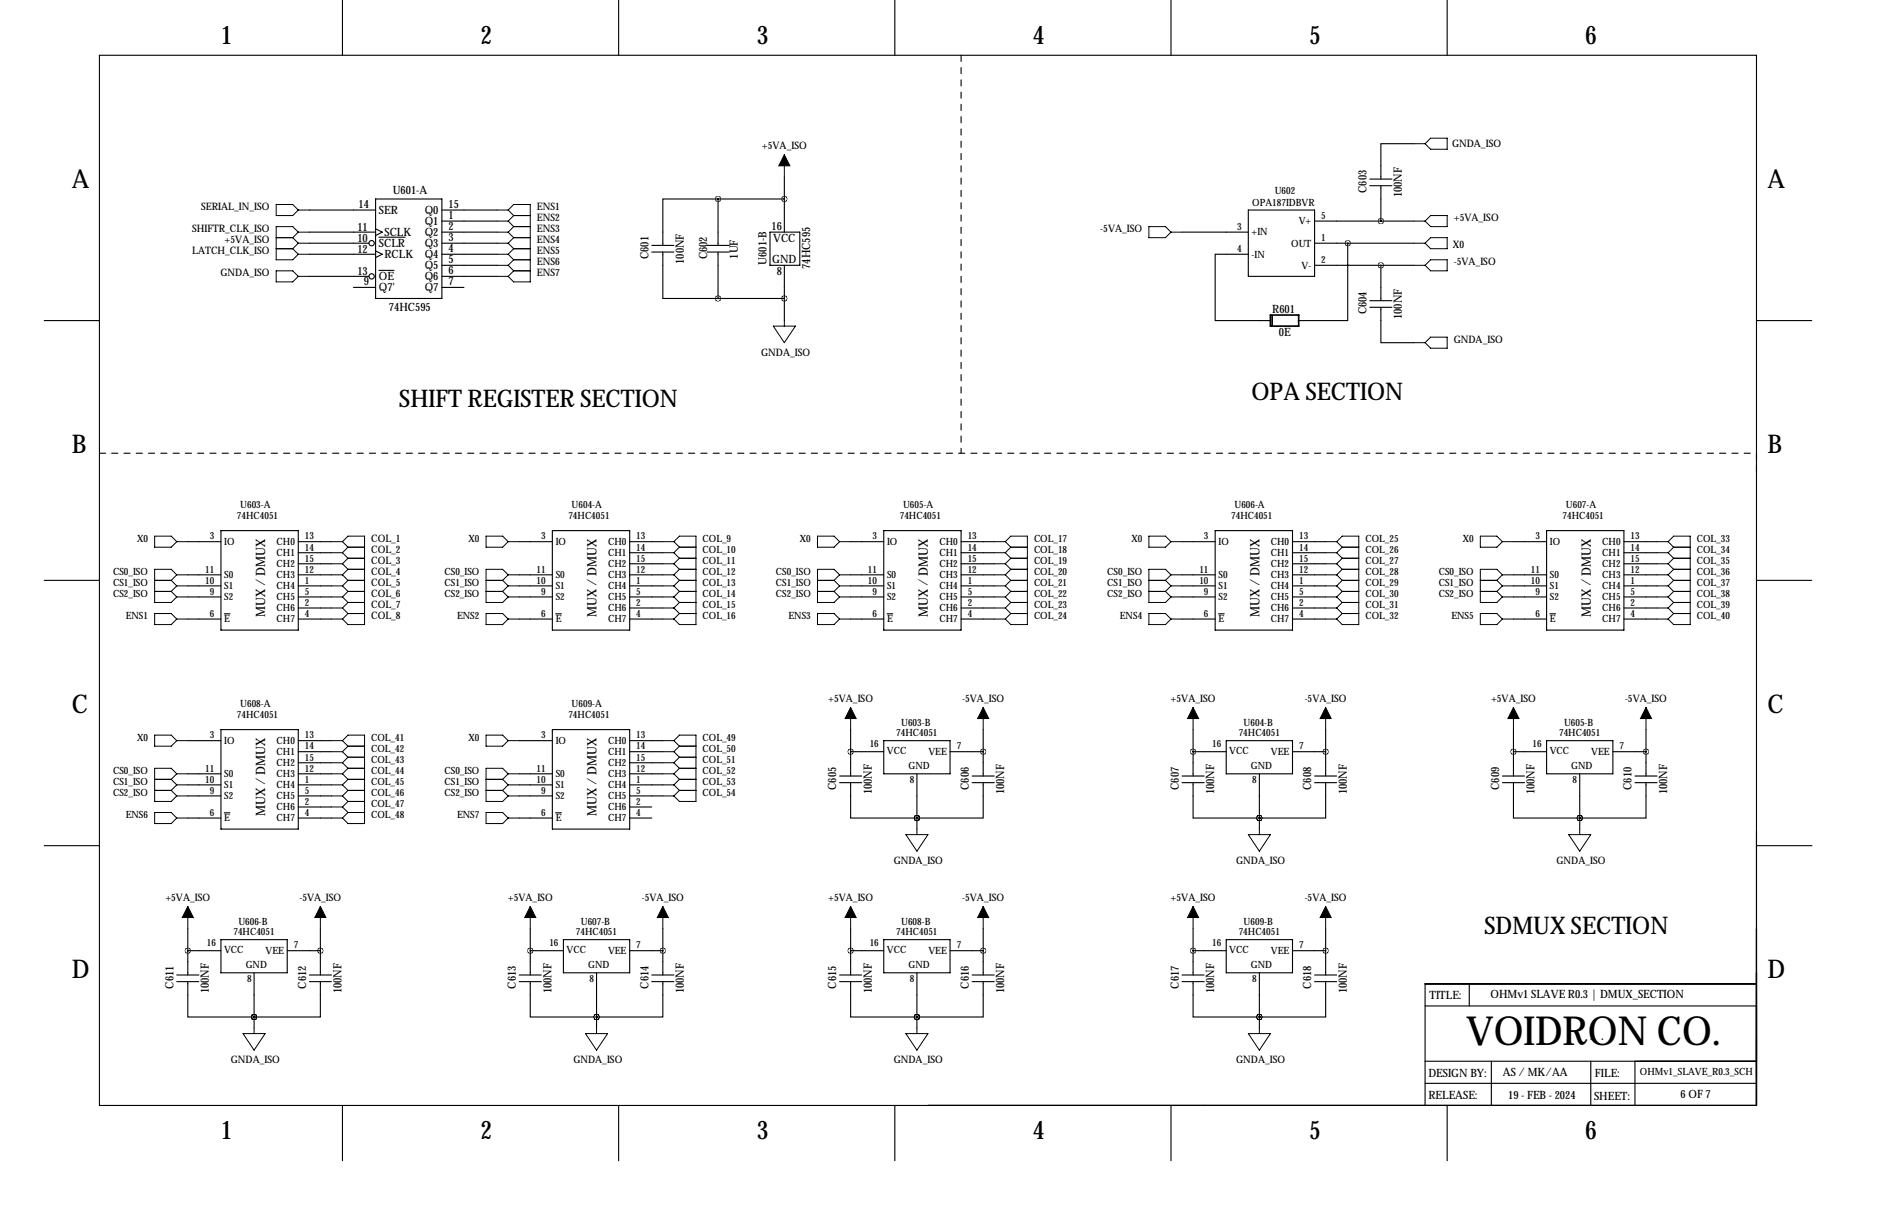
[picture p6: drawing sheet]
<svg xmlns="http://www.w3.org/2000/svg" width="432mm" height="279mm" viewBox="0 0 432 279" stroke-linecap="round" stroke-linejoin="round" font-family="sans-serif">
<defs><g id="words">
<text font-size="9.2" x="337.1" y="240.1">VOIDRON CO.</text>
<g font-size="5.9">
<text x="50.8" y="10.2">1</text>
<text x="110.5" y="10.2">2</text>
<text x="174" y="10.2">3</text>
<text x="237.5" y="10.2">4</text>
<text x="301" y="10.2">5</text>
<text x="364.5" y="10.2">6</text>
<text x="16.5" y="43.2">A</text>
<text x="406.4" y="43.2">A</text>
<text x="16.5" y="104.1">B</text>
<text x="406.4" y="104.1">B</text>
<text x="16.5" y="163.8">C</text>
<text x="406.4" y="163.8">C</text>
<text x="16.5" y="224.8">D</text>
<text x="406.4" y="224.8">D</text>
<text x="50.8" y="261.6">1</text>
<text x="110.5" y="261.6">2</text>
<text x="174" y="261.6">3</text>
<text x="237.5" y="261.6">4</text>
<text x="301" y="261.6">5</text>
<text x="364.5" y="261.6">6</text>
</g>
<g font-size="5.6">
<text x="91.8" y="93.6">SHIFT REGISTER SECTION</text>
<text x="287.7" y="92">OPA SECTION</text>
<text x="341.3" y="214.7">SDMUX SECTION</text>
</g>
<g font-size="3">
<text x="61" y="141.8" transform="rotate(-90 61 141.8)">MUX / DMUX</text>
<text x="137.2" y="141.8" transform="rotate(-90 137.2 141.8)">MUX / DMUX</text>
<text x="213.4" y="141.8" transform="rotate(-90 213.4 141.8)">MUX / DMUX</text>
<text x="289.6" y="141.8" transform="rotate(-90 289.6 141.8)">MUX / DMUX</text>
<text x="365.8" y="141.8" transform="rotate(-90 365.8 141.8)">MUX / DMUX</text>
<text x="61" y="187.6" transform="rotate(-90 61 187.6)">MUX / DMUX</text>
<text x="137.2" y="187.6" transform="rotate(-90 137.2 187.6)">MUX / DMUX</text>
</g>
<g font-size="2.6">
<text x="82.4" y="47.8">14</text>
<text x="90.3" y="44.6">U601-A</text>
<text x="103.1" y="47.8">15</text>
<text x="314.2" y="44.3" transform="rotate(-90 314.2 44.3)">C603</text>
<text x="322.4" y="45.4" transform="rotate(-90 322.4 45.4)">100NF</text>
<text x="82.2" y="53">11</text>
<text x="87.1" y="49.1">SER</text>
<text x="97.7" y="51.7">Q1</text>
<text x="97.7" y="49.1">Q0</text>
<text x="103.1" y="50.3">1</text>
<text x="103.1" y="52.8">2</text>
<text x="177.4" y="52.8">16</text>
<text x="82.2" y="58.1">12</text>
<text x="82.2" y="55.5">10</text>
<text x="87.1" y="56.8">SCLR</text>
<text x="88.4" y="59.3">RCLK</text>
<text x="88.4" y="54.2">SCLK</text>
<text x="97.7" y="54.2">Q2</text>
<text x="97.7" y="56.8">Q3</text>
<text x="97.7" y="59.3">Q4</text>
<text x="103.1" y="55.4">3</text>
<text x="103.1" y="57.9">4</text>
<text x="149.1" y="59.5" transform="rotate(-90 149.1 59.5)">C601</text>
<text x="162.6" y="59.6" transform="rotate(-90 162.6 59.6)">C602</text>
<text x="169.6" y="59.4" transform="rotate(-90 169.6 59.4)">1UF</text>
<text x="177.8" y="55.6">VCC</text>
<text x="82.2" y="63.1">13</text>
<text x="83.6" y="65.5">9</text>
<text x="87.1" y="64.4">OE</text>
<text x="97.7" y="61.8">Q5</text>
<text x="97.7" y="64.4">Q6</text>
<text x="103.1" y="60.5">5</text>
<text x="103.1" y="63">6</text>
<text x="103.1" y="65.5">7</text>
<text x="157.3" y="60.6" transform="rotate(-90 157.3 60.6)">100NF</text>
<text x="176.2" y="60.9" transform="rotate(-90 176.2 60.9)">U601-B</text>
<text x="177.5" y="60.5">GND</text>
<text x="178.6" y="63.2">8</text>
<text x="186.3" y="61.8" transform="rotate(-90 186.3 61.8)">74HC595</text>
<text x="87.1" y="66.9">Q7'</text>
<text x="89.4" y="71.3">74HC595</text>
<text x="97.7" y="66.9">Q7</text>
<text x="292.5" y="71.9">R601</text>
<text x="294" y="77.2">0E</text>
<text x="314.2" y="72.2" transform="rotate(-90 314.2 72.2)">C604</text>
<text x="322.4" y="73.3" transform="rotate(-90 322.4 73.3)">100NF</text>
<text x="192.3" y="181.5" transform="rotate(-90 192.3 181.5)">C605</text>
<text x="200.4" y="182.5" transform="rotate(-90 200.4 182.5)">100NF</text>
<text x="222.8" y="181.5" transform="rotate(-90 222.8 181.5)">C606</text>
<text x="230.9" y="182.5" transform="rotate(-90 230.9 182.5)">100NF</text>
<text x="271" y="181.5" transform="rotate(-90 271 181.5)">C607</text>
<text x="279.2" y="182.5" transform="rotate(-90 279.2 182.5)">100NF</text>
<text x="301.5" y="181.5" transform="rotate(-90 301.5 181.5)">C608</text>
<text x="309.7" y="182.5" transform="rotate(-90 309.7 182.5)">100NF</text>
<text x="344.7" y="181.5" transform="rotate(-90 344.7 181.5)">C609</text>
<text x="352.8" y="182.5" transform="rotate(-90 352.8 182.5)">100NF</text>
<text x="375.2" y="181.5" transform="rotate(-90 375.2 181.5)">C610</text>
<text x="383.3" y="182.5" transform="rotate(-90 383.3 182.5)">100NF</text>
<text x="39.9" y="227.2" transform="rotate(-90 39.9 227.2)">C611</text>
<text x="70.4" y="227.2" transform="rotate(-90 70.4 227.2)">C612</text>
<text x="118.6" y="227.2" transform="rotate(-90 118.6 227.2)">C613</text>
<text x="149.1" y="227.2" transform="rotate(-90 149.1 227.2)">C614</text>
<text x="192.3" y="227.2" transform="rotate(-90 192.3 227.2)">C615</text>
<text x="222.8" y="227.2" transform="rotate(-90 222.8 227.2)">C616</text>
<text x="271" y="227.2" transform="rotate(-90 271 227.2)">C617</text>
<text x="301.5" y="227.2" transform="rotate(-90 301.5 227.2)">C618</text>
<text x="48" y="228.3" transform="rotate(-90 48 228.3)">100NF</text>
<text x="78.5" y="228.3" transform="rotate(-90 78.5 228.3)">100NF</text>
<text x="126.8" y="228.3" transform="rotate(-90 126.8 228.3)">100NF</text>
<text x="157.3" y="228.3" transform="rotate(-90 157.3 228.3)">100NF</text>
<text x="200.4" y="228.3" transform="rotate(-90 200.4 228.3)">100NF</text>
<text x="230.9" y="228.3" transform="rotate(-90 230.9 228.3)">100NF</text>
<text x="279.2" y="228.3" transform="rotate(-90 279.2 228.3)">100NF</text>
<text x="309.7" y="228.3" transform="rotate(-90 309.7 228.3)">100NF</text>
<text x="328.7" y="229.6">TITLE:</text>
<text x="342.7" y="229.4">OHMv1 SLAVE R0.3 | DMUX_SECTION</text>
<text x="328.4" y="247.4">DESIGN BY:</text>
<text x="345.5" y="247.2">AS / MK/AA</text>
<text x="366.7" y="247.4">FILE:</text>
<text x="328.4" y="252.5">RELEASE:</text>
<text x="346.8" y="252.5">19 - FEB - 2024</text>
<text x="366.5" y="252.7">SHEET:</text>
<text x="386.4" y="252.3">6 OF 7</text>
</g>
<g font-size="2.4">
<text x="175.2" y="34.3">+5VA_ISO</text>
<text x="333.9" y="33.7">GNDA_ISO</text>
<text x="44.2" y="53.3">SHIFTR_CLK_ISO</text>
<text x="46.2" y="48.3">SERIAL_IN_ISO</text>
<text x="123.4" y="48.3">ENS1</text>
<text x="123.4" y="50.8">ENS2</text>
<text x="123.4" y="53.3">ENS3</text>
<text x="253" y="53.3">-5VA_ISO</text>
<text x="334.3" y="50.8">+5VA_ISO</text>
<text x="44.2" y="58.4">LATCH_CLK_ISO</text>
<text x="51.7" y="55.9">+5VA_ISO</text>
<text x="123.4" y="55.9">ENS4</text>
<text x="123.4" y="58.4">ENS5</text>
<text x="334.1" y="56.9">X0</text>
<text x="50.7" y="63.5">GNDA_ISO</text>
<text x="123.4" y="61">ENS6</text>
<text x="123.4" y="63.5">ENS7</text>
<text x="334.3" y="61">-5VA_ISO</text>
<text x="175" y="81.8">GNDA_ISO</text>
<text x="334.3" y="78.7">GNDA_ISO</text>
<text x="85.3" y="124.5">COL_1</text>
<text x="85.3" y="127">COL_2</text>
<text x="85.3" y="129.5">COL_3</text>
<text x="85.3" y="132.1">COL_4</text>
<text x="85.3" y="134.6">COL_5</text>
<text x="85.3" y="137.2">COL_6</text>
<text x="85.3" y="139.7">COL_7</text>
<text x="85.3" y="142.2">COL_8</text>
<text x="190.4" y="161.3">+5VA_ISO</text>
<text x="221.2" y="161.3">-5VA_ISO</text>
<text x="269.2" y="161.3">+5VA_ISO</text>
<text x="300" y="161.3">-5VA_ISO</text>
<text x="342.8" y="161.3">+5VA_ISO</text>
<text x="373.6" y="161.3">-5VA_ISO</text>
<text x="205.5" y="198.6">GNDA_ISO</text>
<text x="284.2" y="198.6">GNDA_ISO</text>
<text x="357.9" y="198.6">GNDA_ISO</text>
<text x="38" y="207">+5VA_ISO</text>
<text x="68.8" y="207">-5VA_ISO</text>
<text x="116.8" y="207">+5VA_ISO</text>
<text x="147.6" y="207">-5VA_ISO</text>
<text x="190.4" y="207">+5VA_ISO</text>
<text x="221.2" y="207">-5VA_ISO</text>
<text x="269.2" y="207">+5VA_ISO</text>
<text x="300" y="207">-5VA_ISO</text>
<text x="53.1" y="244.3">GNDA_ISO</text>
<text x="131.8" y="244.3">GNDA_ISO</text>
<text x="205.5" y="244.3">GNDA_ISO</text>
<text x="284.2" y="244.3">GNDA_ISO</text>
</g>
<g font-size="2.3">
<text x="287.9" y="47.3">OPA187IDBVR</text>
<text x="293.1" y="44.7">U602</text>
<text x="284.4" y="52.8">3</text>
<text x="298.6" y="51.6">V+</text>
<text x="303.8" y="50.3">5</text>
<text x="284.4" y="57.9">4</text>
<text x="287.8" y="54.1">+IN</text>
<text x="287.8" y="59.2">-IN</text>
<text x="296.9" y="56.6">OUT</text>
<text x="303.8" y="55.4">1</text>
<text x="299.3" y="61.7">V-</text>
<text x="303.8" y="60.5">2</text>
<text x="54.5" y="119.3">74HC4051</text>
<text x="55.2" y="116.7">U603-A</text>
<text x="130.7" y="119.3">74HC4051</text>
<text x="131.4" y="116.7">U604-A</text>
<text x="206.9" y="119.3">74HC4051</text>
<text x="207.6" y="116.7">U605-A</text>
<text x="283.1" y="119.3">74HC4051</text>
<text x="283.8" y="116.7">U606-A</text>
<text x="359.3" y="119.3">74HC4051</text>
<text x="360" y="116.7">U607-A</text>
<text x="31.5" y="124.5">X0</text>
<text x="48.2" y="124">3</text>
<text x="51.6" y="125.2">IO</text>
<text x="63.6" y="125.2">CH0</text>
<text x="70.1" y="124">13</text>
<text x="107.7" y="124.5">X0</text>
<text x="124.4" y="124">3</text>
<text x="127.8" y="125.2">IO</text>
<text x="139.8" y="125.2">CH0</text>
<text x="146.3" y="124">13</text>
<text x="161.5" y="124.5">COL_9</text>
<text x="183.9" y="124.5">X0</text>
<text x="200.6" y="124">3</text>
<text x="204" y="125.2">IO</text>
<text x="216" y="125.2">CH0</text>
<text x="222.5" y="124">13</text>
<text x="237.7" y="124.5">COL_17</text>
<text x="260.1" y="124.5">X0</text>
<text x="276.8" y="124">3</text>
<text x="280.2" y="125.2">IO</text>
<text x="292.2" y="125.2">CH0</text>
<text x="298.7" y="124">13</text>
<text x="313.9" y="124.5">COL_25</text>
<text x="336.3" y="124.5">X0</text>
<text x="353" y="124">3</text>
<text x="356.4" y="125.2">IO</text>
<text x="368.4" y="125.2">CH0</text>
<text x="374.9" y="124">13</text>
<text x="390.1" y="124.5">COL_33</text>
<text x="47.2" y="131.6">11</text>
<text x="63.6" y="127.8">CH1</text>
<text x="63.6" y="130.3">CH2</text>
<text x="70.1" y="131.6">12</text>
<text x="70.1" y="126.5">14</text>
<text x="70.1" y="129">15</text>
<text x="123.4" y="131.6">11</text>
<text x="139.8" y="127.8">CH1</text>
<text x="139.8" y="130.3">CH2</text>
<text x="146.3" y="131.6">12</text>
<text x="146.3" y="126.5">14</text>
<text x="146.3" y="129">15</text>
<text x="161.5" y="127">COL_10</text>
<text x="161.5" y="129.5">COL_11</text>
<text x="199.6" y="131.6">11</text>
<text x="216" y="127.8">CH1</text>
<text x="216" y="130.3">CH2</text>
<text x="222.5" y="131.6">12</text>
<text x="222.5" y="126.5">14</text>
<text x="222.5" y="129">15</text>
<text x="237.7" y="127">COL_18</text>
<text x="237.7" y="129.5">COL_19</text>
<text x="275.8" y="131.6">11</text>
<text x="292.2" y="127.8">CH1</text>
<text x="292.2" y="130.3">CH2</text>
<text x="298.7" y="131.6">12</text>
<text x="298.7" y="126.5">14</text>
<text x="298.7" y="129">15</text>
<text x="313.9" y="127">COL_26</text>
<text x="313.9" y="129.5">COL_27</text>
<text x="352" y="131.6">11</text>
<text x="368.4" y="127.8">CH1</text>
<text x="368.4" y="130.3">CH2</text>
<text x="374.9" y="131.6">12</text>
<text x="374.9" y="126.5">14</text>
<text x="374.9" y="129">15</text>
<text x="390.1" y="127">COL_34</text>
<text x="390.1" y="129.5">COL_35</text>
<text x="26" y="132.1">CS0_ISO</text>
<text x="26" y="134.6">CS1_ISO</text>
<text x="26" y="137.2">CS2_ISO</text>
<text x="47.2" y="134.1">10</text>
<text x="48.2" y="136.7">9</text>
<text x="51.6" y="137.9">S2</text>
<text x="51.6" y="135.4">S1</text>
<text x="51.6" y="132.8">S0</text>
<text x="63.6" y="135.4">CH4</text>
<text x="63.6" y="137.9">CH5</text>
<text x="63.6" y="132.8">CH3</text>
<text x="70.1" y="134.1">1</text>
<text x="70.1" y="136.7">5</text>
<text x="102.2" y="132.1">CS0_ISO</text>
<text x="102.2" y="134.6">CS1_ISO</text>
<text x="102.2" y="137.2">CS2_ISO</text>
<text x="123.4" y="134.1">10</text>
<text x="124.4" y="136.7">9</text>
<text x="127.8" y="137.9">S2</text>
<text x="127.8" y="135.4">S1</text>
<text x="127.8" y="132.8">S0</text>
<text x="139.8" y="135.4">CH4</text>
<text x="139.8" y="137.9">CH5</text>
<text x="139.8" y="132.8">CH3</text>
<text x="146.3" y="134.1">1</text>
<text x="146.3" y="136.7">5</text>
<text x="161.5" y="132.1">COL_12</text>
<text x="161.5" y="134.6">COL_13</text>
<text x="161.5" y="137.2">COL_14</text>
<text x="178.4" y="132.1">CS0_ISO</text>
<text x="178.4" y="134.6">CS1_ISO</text>
<text x="178.4" y="137.2">CS2_ISO</text>
<text x="199.6" y="134.1">10</text>
<text x="200.6" y="136.7">9</text>
<text x="204" y="137.9">S2</text>
<text x="204" y="135.4">S1</text>
<text x="204" y="132.8">S0</text>
<text x="216" y="135.4">CH4</text>
<text x="216" y="137.9">CH5</text>
<text x="216" y="132.8">CH3</text>
<text x="222.5" y="134.1">1</text>
<text x="222.5" y="136.7">5</text>
<text x="237.7" y="132.1">COL_20</text>
<text x="237.7" y="134.6">COL_21</text>
<text x="237.7" y="137.2">COL_22</text>
<text x="254.6" y="132.1">CS0_ISO</text>
<text x="254.6" y="134.6">CS1_ISO</text>
<text x="254.6" y="137.2">CS2_ISO</text>
<text x="275.8" y="134.1">10</text>
<text x="276.8" y="136.7">9</text>
<text x="280.2" y="137.9">S2</text>
<text x="280.2" y="135.4">S1</text>
<text x="280.2" y="132.8">S0</text>
<text x="292.2" y="135.4">CH4</text>
<text x="292.2" y="137.9">CH5</text>
<text x="292.2" y="132.8">CH3</text>
<text x="298.7" y="134.1">1</text>
<text x="298.7" y="136.7">5</text>
<text x="313.9" y="132.1">COL_28</text>
<text x="313.9" y="134.6">COL_29</text>
<text x="313.9" y="137.2">COL_30</text>
<text x="330.8" y="132.1">CS0_ISO</text>
<text x="330.8" y="134.6">CS1_ISO</text>
<text x="330.8" y="137.2">CS2_ISO</text>
<text x="352" y="134.1">10</text>
<text x="353" y="136.7">9</text>
<text x="356.4" y="137.9">S2</text>
<text x="356.4" y="135.4">S1</text>
<text x="356.4" y="132.8">S0</text>
<text x="368.4" y="135.4">CH4</text>
<text x="368.4" y="137.9">CH5</text>
<text x="368.4" y="132.8">CH3</text>
<text x="374.9" y="134.1">1</text>
<text x="374.9" y="136.7">5</text>
<text x="390.1" y="132.1">COL_36</text>
<text x="390.1" y="134.6">COL_37</text>
<text x="390.1" y="137.2">COL_38</text>
<text x="28.9" y="142.2">ENS1</text>
<text x="48.2" y="141.7">6</text>
<text x="51.6" y="143">E</text>
<text x="63.6" y="140.5">CH6</text>
<text x="63.6" y="143">CH7</text>
<text x="70.1" y="139.2">2</text>
<text x="70.1" y="141.7">4</text>
<text x="105.1" y="142.2">ENS2</text>
<text x="124.4" y="141.7">6</text>
<text x="127.8" y="143">E</text>
<text x="139.8" y="140.5">CH6</text>
<text x="139.8" y="143">CH7</text>
<text x="146.3" y="139.2">2</text>
<text x="146.3" y="141.7">4</text>
<text x="161.5" y="139.7">COL_15</text>
<text x="161.5" y="142.2">COL_16</text>
<text x="181.3" y="142.2">ENS3</text>
<text x="200.6" y="141.7">6</text>
<text x="204" y="143">E</text>
<text x="216" y="140.5">CH6</text>
<text x="216" y="143">CH7</text>
<text x="222.5" y="139.2">2</text>
<text x="222.5" y="141.7">4</text>
<text x="237.7" y="139.7">COL_23</text>
<text x="237.7" y="142.2">COL_24</text>
<text x="257.5" y="142.2">ENS4</text>
<text x="276.8" y="141.7">6</text>
<text x="280.2" y="143">E</text>
<text x="292.2" y="140.5">CH6</text>
<text x="292.2" y="143">CH7</text>
<text x="298.7" y="139.2">2</text>
<text x="298.7" y="141.7">4</text>
<text x="313.9" y="139.7">COL_31</text>
<text x="313.9" y="142.2">COL_32</text>
<text x="333.7" y="142.2">ENS5</text>
<text x="353" y="141.7">6</text>
<text x="356.4" y="143">E</text>
<text x="368.4" y="140.5">CH6</text>
<text x="368.4" y="143">CH7</text>
<text x="374.9" y="139.2">2</text>
<text x="374.9" y="141.7">4</text>
<text x="390.1" y="139.7">COL_39</text>
<text x="390.1" y="142.2">COL_40</text>
<text x="54.5" y="165">74HC4051</text>
<text x="55.2" y="162.5">U608-A</text>
<text x="130.7" y="165">74HC4051</text>
<text x="131.4" y="162.5">U609-A</text>
<text x="207.2" y="166.8">U603-B</text>
<text x="285.9" y="166.8">U604-B</text>
<text x="359.6" y="166.8">U605-B</text>
<text x="31.5" y="170.2">X0</text>
<text x="48.2" y="169.7">3</text>
<text x="51.6" y="170.9">IO</text>
<text x="63.6" y="170.9">CH0</text>
<text x="63.6" y="173.5">CH1</text>
<text x="70.1" y="169.7">13</text>
<text x="70.1" y="172.2">14</text>
<text x="85.3" y="170.2">COL_41</text>
<text x="85.3" y="172.7">COL_42</text>
<text x="107.7" y="170.2">X0</text>
<text x="124.4" y="169.7">3</text>
<text x="127.8" y="170.9">IO</text>
<text x="139.8" y="170.9">CH0</text>
<text x="139.8" y="173.5">CH1</text>
<text x="146.3" y="169.7">13</text>
<text x="146.3" y="172.2">14</text>
<text x="161.5" y="170.2">COL_49</text>
<text x="161.5" y="172.7">COL_50</text>
<text x="200" y="171.7">16</text>
<text x="203.9" y="173.3">VCC</text>
<text x="206.1" y="169.1">74HC4051</text>
<text x="213.5" y="173.5">VEE</text>
<text x="220" y="172.2">7</text>
<text x="278.7" y="171.7">16</text>
<text x="282.7" y="173.3">VCC</text>
<text x="284.8" y="169.1">74HC4051</text>
<text x="292.2" y="173.5">VEE</text>
<text x="298.7" y="172.2">7</text>
<text x="352.4" y="171.7">16</text>
<text x="356.3" y="173.3">VCC</text>
<text x="358.5" y="169.1">74HC4051</text>
<text x="365.9" y="173.5">VEE</text>
<text x="372.4" y="172.2">7</text>
<text x="26" y="177.8">CS0_ISO</text>
<text x="47.2" y="179.8">10</text>
<text x="47.2" y="177.3">11</text>
<text x="51.6" y="178.6">S0</text>
<text x="63.6" y="178.6">CH3</text>
<text x="63.6" y="176">CH2</text>
<text x="70.1" y="179.8">1</text>
<text x="70.1" y="177.3">12</text>
<text x="70.1" y="174.8">15</text>
<text x="85.3" y="175.3">COL_43</text>
<text x="85.3" y="177.8">COL_44</text>
<text x="102.2" y="177.8">CS0_ISO</text>
<text x="123.4" y="179.8">10</text>
<text x="123.4" y="177.3">11</text>
<text x="127.8" y="178.6">S0</text>
<text x="139.8" y="178.6">CH3</text>
<text x="139.8" y="176">CH2</text>
<text x="146.3" y="179.8">1</text>
<text x="146.3" y="177.3">12</text>
<text x="146.3" y="174.8">15</text>
<text x="161.5" y="175.3">COL_51</text>
<text x="161.5" y="177.8">COL_52</text>
<text x="208.9" y="176.7">GND</text>
<text x="209.2" y="180">8</text>
<text x="287.6" y="176.7">GND</text>
<text x="287.9" y="180">8</text>
<text x="361.3" y="176.7">GND</text>
<text x="361.6" y="180">8</text>
<text x="26" y="180.3">CS1_ISO</text>
<text x="26" y="182.9">CS2_ISO</text>
<text x="48.2" y="182.4">9</text>
<text x="51.6" y="183.6">S2</text>
<text x="51.6" y="181.1">S1</text>
<text x="63.6" y="181.1">CH4</text>
<text x="63.6" y="183.6">CH5</text>
<text x="70.1" y="184.9">2</text>
<text x="70.1" y="182.4">5</text>
<text x="85.3" y="180.3">COL_45</text>
<text x="85.3" y="182.9">COL_46</text>
<text x="85.3" y="185.4">COL_47</text>
<text x="102.2" y="180.3">CS1_ISO</text>
<text x="102.2" y="182.9">CS2_ISO</text>
<text x="124.4" y="182.4">9</text>
<text x="127.8" y="183.6">S2</text>
<text x="127.8" y="181.1">S1</text>
<text x="139.8" y="181.1">CH4</text>
<text x="139.8" y="183.6">CH5</text>
<text x="146.3" y="184.9">2</text>
<text x="146.3" y="182.4">5</text>
<text x="161.5" y="180.3">COL_53</text>
<text x="161.5" y="182.9">COL_54</text>
<text x="28.9" y="188">ENS6</text>
<text x="48.2" y="187.5">6</text>
<text x="51.6" y="188.7">E</text>
<text x="63.6" y="186.2">CH6</text>
<text x="63.6" y="188.7">CH7</text>
<text x="70.1" y="187.5">4</text>
<text x="85.3" y="188">COL_48</text>
<text x="105.1" y="188">ENS7</text>
<text x="124.4" y="187.5">6</text>
<text x="127.8" y="188.7">E</text>
<text x="139.8" y="186.2">CH6</text>
<text x="139.8" y="188.7">CH7</text>
<text x="146.3" y="187.5">4</text>
<text x="53.7" y="214.8">74HC4051</text>
<text x="54.8" y="212.5">U606-B</text>
<text x="132.4" y="214.8">74HC4051</text>
<text x="133.5" y="212.5">U607-B</text>
<text x="206.1" y="214.8">74HC4051</text>
<text x="207.2" y="212.5">U608-B</text>
<text x="284.8" y="214.8">74HC4051</text>
<text x="285.9" y="212.5">U609-B</text>
<text x="47.6" y="217.4">16</text>
<text x="51.5" y="219">VCC</text>
<text x="61.1" y="219.2">VEE</text>
<text x="67.6" y="217.9">7</text>
<text x="126.3" y="217.4">16</text>
<text x="130.3" y="219">VCC</text>
<text x="139.8" y="219.2">VEE</text>
<text x="146.3" y="217.9">7</text>
<text x="200" y="217.4">16</text>
<text x="203.9" y="219">VCC</text>
<text x="213.5" y="219.2">VEE</text>
<text x="220" y="217.9">7</text>
<text x="278.7" y="217.4">16</text>
<text x="282.7" y="219">VCC</text>
<text x="292.2" y="219.2">VEE</text>
<text x="298.7" y="217.9">7</text>
<text x="56.5" y="222.4">GND</text>
<text x="56.8" y="225.7">8</text>
<text x="135.2" y="222.4">GND</text>
<text x="135.5" y="225.7">8</text>
<text x="208.9" y="222.4">GND</text>
<text x="209.2" y="225.7">8</text>
<text x="287.6" y="222.4">GND</text>
<text x="287.9" y="225.7">8</text>
<text x="377.1" y="247.1">OHMv1_SLAVE_R0.3_SCH</text>
</g>
</g></defs>
<g fill="none" stroke="#000" stroke-width=".25">
<path d="M22.9 12.7h381v241.3h-381zM78.7 0v12.7M142.2 0v12.7M205.7 0v12.7M269.2 0v12.7M332.7 0v12.7M325.1 33h-7.6v8.1M71.1 48.3h15.3M71.1 53.3h15.3M71.1 58.4h15.3M71.1 55.9h13.7M86.4 45.7h15.2v22.9h-15.2z"/>
<path d="M86.4 57.7l1.5 .7-1.5 .8M86.4 52.6l1.5 .7-1.5 .8M87.1 54.5h6.1M101.6 48.3h12.7M101.6 53.3h12.7M101.6 58.4h12.7M101.6 50.8h12.7M101.6 55.9h12.7M149.9 56.4h5M149.9 57.9h5M152.4 57.9v10.7h12.7M162.6 56.4h5"/>
<path d="M162.6 57.9h5M165.1 45.7h-12.7v10.7M165.1 45.7h15.2M165.1 45.7v10.7M165.1 57.9v10.7M177 53.3h6.9v7.7h-6.9zM180.3 40.6v12.7M271.8 53.3h15.2M287 58.4h-7.6v15.3h12.7M287 48.3h15.3v15.2h-15.3zM302.3 50.8h22.8M302.3 55.9h22.8"/>
<path d="M309.9 55.9v17.8h-11.4M315 41.1h5M315 42.7h5M317.5 42.7v8.1M10.2 73.7h12.7M71.1 63.5h13.7M81.3 66h5.1M87.1 62.1h3.5M101.6 63.5h12.7M101.6 61h12.7M101.6 66h5.1M165.1 68.6h15.2"/>
<path d="M180.3 61v12.7M302.3 61h22.8M315 69.1h5M315 70.6h5M317.5 70.6v8.1h7.6M317.5 61v8.1M403.9 73.7h12.7M10.2 133.3h12.7M43.2 134.6h7.6M43.2 124.5h7.6M43.2 137.2h7.6M43.2 132.1h7.6"/>
<path d="M50.8 121.9h17.8v22.9h-17.8zM68.6 134.6h7.6M68.6 139.7h7.6M68.6 124.5h7.6M68.6 137.2h7.6M68.6 132.1h7.6M68.6 127h7.6M68.6 129.5h7.6M119.4 134.6h7.6M119.4 124.5h7.6M119.4 137.2h7.6M119.4 132.1h7.6"/>
<path d="M127 121.9h17.8v22.9h-17.8zM144.8 134.6h7.6M144.8 139.7h7.6M144.8 124.5h7.6M144.8 137.2h7.6M144.8 132.1h7.6M144.8 127h7.6M144.8 129.5h7.6M195.6 134.6h7.6M195.6 124.5h7.6M195.6 137.2h7.6M195.6 132.1h7.6"/>
<path d="M203.2 121.9h17.8v22.9h-17.8zM221 134.6h7.6M221 139.7h7.6M221 124.5h7.6M221 137.2h7.6M221 132.1h7.6M221 127h7.6M221 129.5h7.6M271.8 134.6h7.6M271.8 124.5h7.6M271.8 137.2h7.6M271.8 132.1h7.6"/>
<path d="M279.4 121.9h17.8v22.9h-17.8zM297.2 134.6h7.6M297.2 139.7h7.6M297.2 124.5h7.6M297.2 137.2h7.6M297.2 132.1h7.6M297.2 127h7.6M297.2 129.5h7.6M348 134.6h7.6M348 124.5h7.6M348 137.2h7.6M348 132.1h7.6"/>
<path d="M355.6 121.9h17.8v22.9h-17.8zM373.4 134.6h7.6M373.4 139.7h7.6M373.4 124.5h7.6M373.4 137.2h7.6M373.4 132.1h7.6M373.4 127h7.6M373.4 129.5h7.6M403.9 133.3h12.7M43.2 142.2h7.6M51.6 141h1.3M68.6 142.2h7.6"/>
<path d="M119.4 142.2h7.6M127.8 141h1.3M144.8 142.2h7.6M195.6 142.2h7.6M204 141h1.3M221 142.2h7.6M271.8 142.2h7.6M280.2 141h1.3M297.2 142.2h7.6M348 142.2h7.6M356.4 141h1.3M373.4 142.2h7.6"/>
<path d="M43.2 177.8h7.6M43.2 170.2h7.6M50.8 167.6h17.8v22.9h-17.8zM68.6 177.8h7.6M68.6 170.2h7.6M68.6 172.7h7.6M68.6 175.3h7.6M119.4 177.8h7.6M119.4 170.2h7.6M127 167.6h17.8v22.9h-17.8zM144.8 177.8h7.6M144.8 170.2h7.6"/>
<path d="M144.8 172.7h7.6M144.8 175.3h7.6M193 178.3h5.1M193 179.8h5.1M195.6 179.8v8.2h15.2M195.6 172.7h7.6M195.6 167.6v10.7M203.2 170.2h15.2v7.6h-15.2zM210.8 177.8v12.7M218.4 172.7h7.7M223.5 178.3h5.1M223.5 179.8h5.1"/>
<path d="M226.1 179.8v8.2h-15.3M226.1 167.6v10.7M271.8 178.3h5.1M271.8 179.8h5.1M274.3 179.8v8.2h15.3M274.3 172.7h7.6M274.3 167.6v10.7M281.9 170.2h15.3v7.6h-15.3zM289.6 177.8v12.7M297.2 172.7h7.6M302.3 178.3h5M302.3 179.8h5"/>
<path d="M304.8 179.8v8.2h-15.2M304.8 167.6v10.7M345.4 178.3h5.1M345.4 179.8h5.1M348 179.8v8.2h15.2M348 172.7h7.6M348 167.6v10.7M355.6 170.2h15.2v7.6h-15.2zM363.2 177.8v12.7M370.8 172.7h7.7M375.9 178.3h5.1M375.9 179.8h5.1"/>
<path d="M378.5 179.8v8.2h-15.3M378.5 167.6v10.7M10.2 194.3h12.7M43.2 180.3h7.6M43.2 188h7.6M43.2 182.9h7.6M51.6 186.8h1.3M68.6 180.3h7.6M68.6 185.4h7.6M68.6 188h7.6M68.6 182.9h7.6M119.4 180.3h7.6"/>
<path d="M119.4 188h7.6M119.4 182.9h7.6M127.8 186.8h1.3M144.8 180.3h7.6M144.8 185.4h5.1M144.8 188h5.1M144.8 182.9h7.6M210.8 188h.1M289.6 188h.1M363.2 188h.1M403.9 194.3h12.7M43.2 218.4h7.6"/>
<path d="M43.2 213.4v10.6M50.8 215.9h15.2v7.6h-15.2zM66 218.4h7.7M73.7 213.4v10.6M121.9 218.4h7.6M121.9 213.4v10.6M129.5 215.9h15.3v7.6h-15.3zM144.8 218.4h7.6M152.4 213.4v10.6M195.6 213.4v10.6M195.6 218.4h7.6M203.2 215.9h15.2v7.6h-15.2z"/>
<path d="M218.4 218.4h7.7M226.1 213.4v10.6M274.3 213.4v10.6M274.3 218.4h7.6M281.9 215.9h15.3v7.6h-15.3zM297.2 218.4h7.6M304.8 213.4v10.6M40.6 224h5.1M40.6 225.6h5.1M43.2 225.6v8.1h15.2M58.4 233.7h.1M58.4 223.5v12.7"/>
<path d="M71.1 224h5.1M71.1 225.6h5.1M73.7 225.6v8.1h-15.3M119.4 224h5.1M119.4 225.6h5.1M121.9 225.6v8.1h15.3M137.2 233.7h.1M137.2 223.5v12.7M149.9 224h5M149.9 225.6h5M152.4 225.6v8.1h-15.2M193 224h5.1"/>
<path d="M193 225.6h5.1M195.6 225.6v8.1h15.2M210.8 233.7h.1M210.8 223.5v12.7M223.5 224h5.1M223.5 225.6h5.1M226.1 225.6v8.1h-15.3M271.8 224h5.1M271.8 225.6h5.1M274.3 225.6v8.1h15.3M289.6 233.7h.1M289.6 223.5v12.7"/>
<path d="M302.3 224h5M302.3 225.6h5M304.8 225.6v8.1h-15.2M327.7 231.1h76.2M337.8 226.1v5M365.8 238.8h.1M368.3 238.8h.1M403.9 226.1h-76.2v27.9M78.7 254v12.7M142.2 254v12.7M205.7 254v12.7M269.2 254v12.7"/>
<path d="M327.7 243.8h76.2M327.7 248.9h76.2M332.7 254v12.7M342.9 243.8v10.2M365.8 243.8v10.2M375.9 243.8v10.2"/>
<circle cx="85.4" cy="55.9" r=".61"/>
<circle cx="85.4" cy="63.5" r=".61"/>
</g>
<path d="M221 12.7v91.4M22.9 104.1h381M403.9 104.1v5.1" fill="none" stroke="#000" stroke-width=".25" stroke-dasharray="1.4 1.4"/>
<path d="M292.1 72.4h6.5v2.5h-6.5zM292.5 72.5v2.4" fill="none" stroke="#000" stroke-width=".38"/>
<g fill="none" stroke="#000" stroke-width=".23">
<path d="M180.3 35.6v5M325.1 33h2.6M327.7 33l1.2-1.2h3.8v2.5h-3.8zM63.5 54.6h3.8M63.5 47h3.8l1.3 1.3-1.3 1.2h-3.8zM63.5 57.2h3.8M67.3 57.2l1.3 1.2M67.3 54.6l1.3 1.3M68.6 53.3h2.5M68.6 53.3l-1.3-1.2h-3.8v7.6h3.8l1.3-1.3M68.6 55.9h2.5M68.6 48.3h2.5"/>
<path d="M68.6 58.4h2.5M68.6 53.3l-1.3 1.3M68.6 55.9l-1.3 1.3M114.3 53.3h2.5M114.3 50.8h2.5M114.3 55.9h2.5M114.3 48.3h2.5M114.3 58.4h2.5M116.8 48.3l1.3-1.3h3.8v17.8h-3.8l-1.3-1.3M116.8 48.3l1.3 1.2M116.8 50.8l1.3 1.3M116.8 53.3l1.3 1.3"/>
<path d="M116.8 55.9l1.3 1.3M116.8 58.4l1.3 1.3M118.1 54.6h3.8M118.1 52.1h3.8M118.1 49.5h3.8M118.1 59.7h3.8M118.1 57.2h3.8M118.1 57.2l-1.3 1.2M118.1 59.7l-1.3 1.3M118.1 49.5l-1.3 1.3M118.1 52.1l-1.3 1.2M118.1 54.6l-1.3 1.3"/>
<path d="M264.2 52.1h3.8l1.2 1.2-1.2 1.3h-3.8zM269.2 53.3h2.6M325.1 50.8h2.6M325.1 55.9h2.6M327.7 55.9l1.2-1.3h3.8v2.6h-3.8zM327.7 50.8l1.2-1.3h3.8v2.6h-3.8zM63.5 62.2h3.8l1.3 1.3-1.3 1.3h-3.8zM68.6 63.5h2.5M114.3 61h2.5M114.3 63.5h2.5M116.8 61l1.3 1.2M118.1 62.2h3.8"/>
<path d="M118.1 62.2l-1.3 1.3M177.8 74.9h5.1l-2.6 3.8zM180.3 73.7v1.2M325.1 61h2.6M325.1 78.7h2.6M327.7 61l1.2-1.3h3.8v2.5h-3.8zM327.7 78.7l1.2-1.2h3.8v2.5h-3.8zM35.6 123.2h3.8l1.2 1.3-1.2 1.2h-3.8zM35.6 133.3h3.8M35.6 135.9h3.8M39.4 133.3l1.2 1.3M39.4 135.9l1.2 1.3"/>
<path d="M40.6 124.5h2.6M40.6 132.1l-1.2-1.3h-3.8v7.6h3.8l1.2-1.2M40.6 132.1h2.6M40.6 134.6h2.6M40.6 137.2h2.6M40.6 132.1l-1.2 1.2M40.6 134.6l-1.2 1.3M76.2 124.5h2.5M76.2 127h2.5M76.2 129.5h2.5M76.2 132.1h2.5M76.2 134.6h2.5"/>
<path d="M76.2 137.2h2.5M76.2 139.7h2.5M78.7 124.5l1.3-1.3h3.8v20.3h-3.8l-1.3-1.3M78.7 124.5l1.3 1.2M78.7 127l1.3 1.3M78.7 129.5l1.3 1.3M78.7 132.1l1.3 1.2M78.7 134.6l1.3 1.3M78.7 137.2l1.3 1.2M78.7 139.7l1.3 1.3M80 125.7h3.8M80 128.3h3.8"/>
<path d="M80 125.7l-1.3 1.3M80 130.8h3.8M80 128.3l-1.3 1.2M80 133.3h3.8M80 130.8l-1.3 1.3M80 135.9h3.8M80 133.3l-1.3 1.3M80 138.4h3.8M80 135.9l-1.3 1.3M80 138.4l-1.3 1.3M111.8 123.2h3.8l1.2 1.3-1.2 1.2h-3.8zM111.8 133.3h3.8"/>
<path d="M111.8 135.9h3.8M115.6 133.3l1.2 1.3M115.6 135.9l1.2 1.3M116.8 124.5h2.6M116.8 132.1l-1.2-1.3h-3.8v7.6h3.8l1.2-1.2M116.8 132.1h2.6M116.8 134.6h2.6M116.8 137.2h2.6M116.8 132.1l-1.2 1.2M116.8 134.6l-1.2 1.3M152.4 124.5h2.5M152.4 127h2.5"/>
<path d="M152.4 129.5h2.5M152.4 132.1h2.5M152.4 134.6h2.5M152.4 137.2h2.5M152.4 139.7h2.5M154.9 124.5l1.3-1.3h3.8v20.3h-3.8l-1.3-1.3M154.9 124.5l1.3 1.2M154.9 127l1.3 1.3M154.9 129.5l1.3 1.3M154.9 132.1l1.3 1.2M154.9 134.6l1.3 1.3M154.9 137.2l1.3 1.2"/>
<path d="M154.9 139.7l1.3 1.3M156.2 125.7h3.8M156.2 128.3h3.8M156.2 130.8h3.8M156.2 133.3h3.8M156.2 135.9h3.8M156.2 138.4h3.8M156.2 125.7l-1.3 1.3M156.2 128.3l-1.3 1.2M156.2 130.8l-1.3 1.3M156.2 133.3l-1.3 1.3M156.2 135.9l-1.3 1.3"/>
<path d="M156.2 138.4l-1.3 1.3M188 123.2h3.8l1.2 1.3-1.2 1.2h-3.8zM188 133.3h3.8M188 135.9h3.8M191.8 133.3l1.2 1.3M191.8 135.9l1.2 1.3M193 124.5h2.6M193 132.1l-1.2-1.3h-3.8v7.6h3.8l1.2-1.2M193 132.1h2.6M193 134.6h2.6M193 137.2h2.6M193 132.1l-1.2 1.2"/>
<path d="M193 134.6l-1.2 1.3M228.6 124.5h2.5M228.6 127h2.5M228.6 129.5h2.5M228.6 132.1h2.5M228.6 134.6h2.5M228.6 137.2h2.5M228.6 139.7h2.5M231.1 124.5l1.3-1.3h3.8v20.3h-3.8l-1.3-1.3M231.1 124.5l1.3 1.2M231.1 127l1.3 1.3M231.1 129.5l1.3 1.3"/>
<path d="M231.1 132.1l1.3 1.2M231.1 134.6l1.3 1.3M231.1 137.2l1.3 1.2M231.1 139.7l1.3 1.3M232.4 125.7h3.8M232.4 128.3h3.8M232.4 130.8h3.8M232.4 133.3h3.8M232.4 135.9h3.8M232.4 138.4h3.8M232.4 125.7l-1.3 1.3M232.4 128.3l-1.3 1.2"/>
<path d="M232.4 130.8l-1.3 1.3M232.4 133.3l-1.3 1.3M232.4 135.9l-1.3 1.3M232.4 138.4l-1.3 1.3M264.2 123.2h3.8l1.2 1.3-1.2 1.2h-3.8zM264.2 133.3h3.8M264.2 135.9h3.8M268 133.3l1.2 1.3M268 135.9l1.2 1.3M269.2 132.1l-1.2-1.3h-3.8v7.6h3.8l1.2-1.2M269.2 124.5h2.6M269.2 132.1h2.6"/>
<path d="M269.2 134.6h2.6M269.2 137.2h2.6M269.2 132.1l-1.2 1.2M269.2 134.6l-1.2 1.3M304.8 124.5h2.5M304.8 127h2.5M304.8 129.5h2.5M304.8 132.1h2.5M304.8 134.6h2.5M304.8 137.2h2.5M304.8 139.7h2.5M307.3 124.5l1.3-1.3h3.8v20.3h-3.8l-1.3-1.3"/>
<path d="M307.3 124.5l1.3 1.2M307.3 127l1.3 1.3M307.3 129.5l1.3 1.3M307.3 132.1l1.3 1.2M307.3 134.6l1.3 1.3M307.3 137.2l1.3 1.2M307.3 139.7l1.3 1.3M308.6 125.7h3.8M308.6 128.3h3.8M308.6 130.8h3.8M308.6 133.3h3.8M308.6 135.9h3.8"/>
<path d="M308.6 138.4h3.8M308.6 125.7l-1.3 1.3M308.6 128.3l-1.3 1.2M308.6 130.8l-1.3 1.3M308.6 133.3l-1.3 1.3M308.6 135.9l-1.3 1.3M308.6 138.4l-1.3 1.3M340.4 123.2h3.8l1.2 1.3-1.2 1.2h-3.8zM340.4 133.3h3.8M340.4 135.9h3.8M344.2 133.3l1.2 1.3M344.2 135.9l1.2 1.3"/>
<path d="M345.4 124.5h2.6M345.4 132.1l-1.2-1.3h-3.8v7.6h3.8l1.2-1.2M345.4 132.1h2.6M345.4 134.6h2.6M345.4 137.2h2.6M345.4 132.1l-1.2 1.2M345.4 134.6l-1.2 1.3M381 124.5h2.5M381 127h2.5M381 129.5h2.5M381 132.1h2.5M381 134.6h2.5"/>
<path d="M381 137.2h2.5M381 139.7h2.5M383.5 124.5l1.3-1.3h3.8v20.3h-3.8l-1.3-1.3M383.5 124.5l1.3 1.2M383.5 127l1.3 1.3M383.5 129.5l1.3 1.3M383.5 132.1l1.3 1.2M383.5 134.6l1.3 1.3M383.5 137.2l1.3 1.2M383.5 139.7l1.3 1.3M384.8 125.7h3.8M384.8 128.3h3.8"/>
<path d="M384.8 130.8h3.8M384.8 133.3h3.8M384.8 135.9h3.8M384.8 138.4h3.8M384.8 125.7l-1.3 1.3M384.8 128.3l-1.3 1.2M384.8 130.8l-1.3 1.3M384.8 133.3l-1.3 1.3M384.8 135.9l-1.3 1.3M384.8 138.4l-1.3 1.3M35.6 141h3.8l1.2 1.2-1.2 1.3h-3.8zM40.6 142.2h2.6"/>
<path d="M76.2 142.2h2.5M80 141h3.8M80 141l-1.3 1.2M111.8 141h3.8l1.2 1.2-1.2 1.3h-3.8zM116.8 142.2h2.6M152.4 142.2h2.5M156.2 141h3.8M156.2 141l-1.3 1.2M188 141h3.8l1.2 1.2-1.2 1.3h-3.8zM193 142.2h2.6M228.6 142.2h2.5M232.4 141h3.8"/>
<path d="M232.4 141l-1.3 1.2M264.2 141h3.8l1.2 1.2-1.2 1.3h-3.8zM269.2 142.2h2.6M304.8 142.2h2.5M308.6 141h3.8M308.6 141l-1.3 1.2M340.4 141h3.8l1.2 1.2-1.2 1.3h-3.8zM345.4 142.2h2.6M381 142.2h2.5M384.8 141h3.8M384.8 141l-1.3 1.2M35.6 168.9h3.8l1.2 1.3-1.2 1.2h-3.8z"/>
<path d="M35.6 179.1h3.8M39.4 179.1l1.2 1.2M40.6 177.8l-1.2-1.3h-3.8v7.6h3.8l1.2-1.2M40.6 177.8l-1.2 1.3M40.6 170.2h2.6M40.6 177.8h2.6M76.2 170.2h2.5M76.2 172.7h2.5M76.2 175.3h2.5M76.2 177.8h2.5M78.7 170.2l1.3-1.3h3.8v20.3h-3.8l-1.3-1.2M78.7 170.2l1.3 1.2"/>
<path d="M78.7 172.7l1.3 1.3M78.7 175.3l1.3 1.2M78.7 177.8l1.3 1.3M80 171.4l-1.3 1.3M80 179.1l-1.3 1.2M80 171.4h3.8M80 174h3.8M80 176.5h3.8M80 174l-1.3 1.3M80 179.1h3.8M80 176.5l-1.3 1.3M111.8 168.9h3.8l1.2 1.3-1.2 1.2h-3.8z"/>
<path d="M111.8 179.1h3.8M115.6 179.1l1.2 1.2M116.8 177.8l-1.2-1.3h-3.8v7.6h3.8l1.2-1.2M116.8 170.2h2.6M116.8 177.8h2.6M116.8 177.8l-1.2 1.3M152.4 170.2h2.5M152.4 172.7h2.5M152.4 175.3h2.5M152.4 177.8h2.5M154.9 170.2l1.3-1.3h3.8v15.2h-3.8l-1.3-1.2M154.9 170.2l1.3 1.2"/>
<path d="M154.9 172.7l1.3 1.3M154.9 175.3l1.3 1.2M154.9 177.8l1.3 1.3M156.2 171.4l-1.3 1.3M156.2 174l-1.3 1.3M156.2 171.4h3.8M156.2 174h3.8M156.2 176.5h3.8M156.2 179.1h3.8M156.2 176.5l-1.3 1.3M156.2 179.1l-1.3 1.2M195.6 162.6v5"/>
<path d="M226.1 162.6v5M274.3 162.6v5M304.8 162.6v5M348 162.6v5M378.5 162.6v5M35.6 186.7h3.8l1.2 1.3-1.2 1.2h-3.8zM35.6 181.6h3.8M39.4 181.6l1.2 1.3M40.6 180.3l-1.2 1.3M40.6 180.3h2.6M40.6 182.9h2.6M40.6 188h2.6"/>
<path d="M76.2 180.3h2.5M76.2 182.9h2.5M76.2 185.4h2.5M76.2 188h2.5M78.7 180.3l1.3 1.3M78.7 182.9l1.3 1.2M78.7 185.4l1.3 1.3M80 181.6h3.8M80 184.1h3.8M80 181.6l-1.3 1.3M80 186.7h3.8M80 184.1l-1.3 1.3"/>
<path d="M80 186.7l-1.3 1.3M111.8 186.7h3.8l1.2 1.3-1.2 1.2h-3.8zM111.8 181.6h3.8M115.6 181.6l1.2 1.3M116.8 180.3l-1.2 1.3M116.8 180.3h2.6M116.8 182.9h2.6M116.8 188h2.6M152.4 180.3h2.5M152.4 182.9h2.5M154.9 180.3l1.3 1.3M156.2 181.6h3.8"/>
<path d="M156.2 181.6l-1.3 1.3M208.3 191.8h5.1l-2.6 3.8zM210.8 190.5v1.3M287 191.8h5.1l-2.5 3.8zM289.6 190.5v1.3M360.7 191.8h5.1l-2.6 3.8zM363.2 190.5v1.3M43.2 208.3v5.1M73.7 208.3v5.1M121.9 208.3v5.1M152.4 208.3v5.1M195.6 208.3v5.1"/>
<path d="M226.1 208.3v5.1M274.3 208.3v5.1M304.8 208.3v5.1M55.9 237.5h5.1l-2.6 3.8zM58.4 236.2v1.3M134.6 237.5h5.1l-2.5 3.8zM137.2 236.2v1.3M208.3 237.5h5.1l-2.6 3.8zM210.8 236.2v1.3M287 237.5h5.1l-2.5 3.8zM289.6 236.2v1.3"/>
</g>
<g fill="#000" stroke="#000" stroke-width=".23">
<path d="M180.3 35.6l1.3 2.5h-2.5zM195.6 162.6l1.2 2.5h-2.5zM226.1 162.6l1.2 2.5h-2.5zM274.3 162.6l1.3 2.5h-2.6zM304.8 162.6l1.3 2.5h-2.6zM348 162.6l1.2 2.5h-2.5zM378.5 162.6l1.2 2.5h-2.5zM43.2 208.3l1.2 2.5h-2.5zM73.7 208.3l1.2 2.5h-2.5zM121.9 208.3l1.3 2.5h-2.6zM152.4 208.3l1.3 2.5h-2.6zM195.6 208.3l1.2 2.5h-2.5z"/>
<path d="M226.1 208.3l1.2 2.5h-2.5zM274.3 208.3l1.3 2.5h-2.6zM304.8 208.3l1.3 2.5h-2.6z"/>
</g>
<path d="M309.8 55.9a.05 .05 0 0 0 .1 0 .05 .05 0 0 0-.1 0zM180.3 45.7a.05 .05 0 0 0 .1 0 .05 .05 0 0 0-.1 0zM180.3 68.6a.05 .05 0 0 0 .1 0 .05 .05 0 0 0-.1 0zM210.8 188a.05 .05 0 0 0 .1 0 .05 .05 0 0 0-.1 0zM210.8 188a.05 .05 0 0 0 .1 0 .05 .05 0 0 0-.1 0zM195.5 172.7a.05 .05 0 0 0 .1 0 .05 .05 0 0 0-.1 0zM226 172.7a.05 .05 0 0 0 .1 0 .05 .05 0 0 0-.1 0zM289.5 188a.05 .05 0 0 0 .1 0 .05 .05 0 0 0-.1 0zM289.5 188a.05 .05 0 0 0 .1 0 .05 .05 0 0 0-.1 0zM274.3 172.7a.05 .05 0 0 0 .1 0 .05 .05 0 0 0-.1 0zM363.2 188a.05 .05 0 0 0 .1 0 .05 .05 0 0 0-.1 0zM363.2 188a.05 .05 0 0 0 .1 0 .05 .05 0 0 0-.1 0zM347.9 172.7a.05 .05 0 0 0 .1 0 .05 .05 0 0 0-.1 0zM378.4 172.7a.05 .05 0 0 0 .1 0 .05 .05 0 0 0-.1 0zM58.4 233.7a.05 .05 0 0 0 .1 0 .05 .05 0 0 0-.1 0zM58.4 233.7a.05 .05 0 0 0 .1 0 .05 .05 0 0 0-.1 0zM43.1 218.4a.05 .05 0 0 0 .1 0 .05 .05 0 0 0-.1 0zM73.6 218.4a.05 .05 0 0 0 .1 0 .05 .05 0 0 0-.1 0zM137.1 233.7a.05 .05 0 0 0 .1 0 .05 .05 0 0 0-.1 0zM137.1 233.7a.05 .05 0 0 0 .1 0 .05 .05 0 0 0-.1 0zM121.9 218.4a.05 .05 0 0 0 .1 0 .05 .05 0 0 0-.1 0zM210.8 233.7a.05 .05 0 0 0 .1 0 .05 .05 0 0 0-.1 0zM210.8 233.7a.05 .05 0 0 0 .1 0 .05 .05 0 0 0-.1 0zM195.5 218.4a.05 .05 0 0 0 .1 0 .05 .05 0 0 0-.1 0zM226 218.4a.05 .05 0 0 0 .1 0 .05 .05 0 0 0-.1 0zM289.5 233.7a.05 .05 0 0 0 .1 0 .05 .05 0 0 0-.1 0zM289.5 233.7a.05 .05 0 0 0 .1 0 .05 .05 0 0 0-.1 0zM274.3 218.4a.05 .05 0 0 0 .1 0 .05 .05 0 0 0-.1 0z" fill="#000" stroke="#000" stroke-width="1.3"/>
<use href="#words"/>
</svg>
